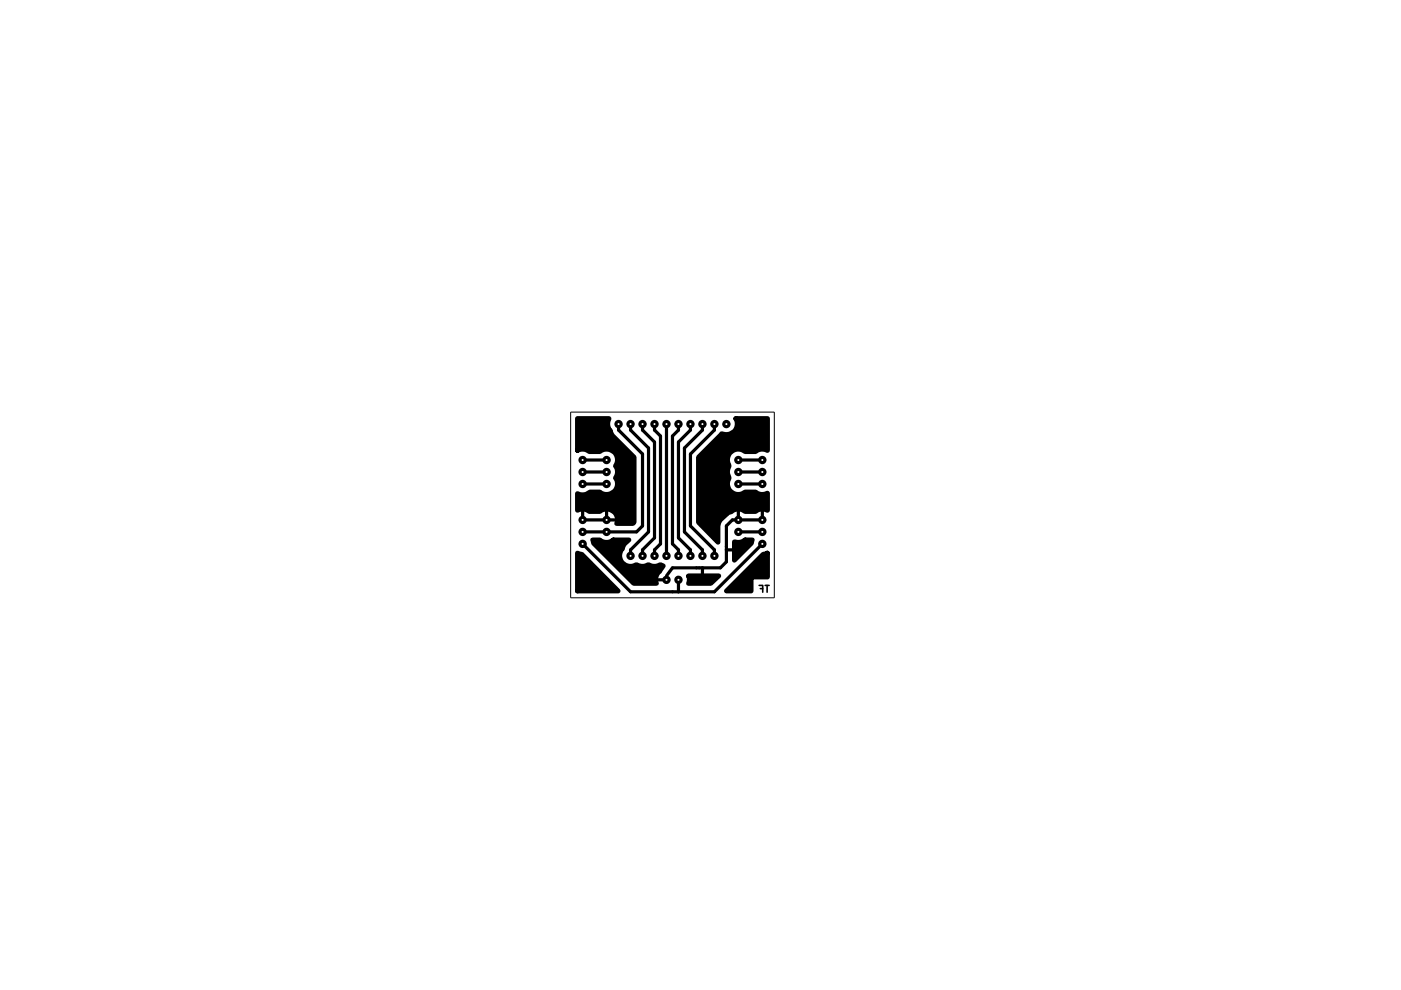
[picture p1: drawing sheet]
<svg xmlns="http://www.w3.org/2000/svg" width="297mm" height="210mm" viewBox="0 0 297 210" stroke-linecap="round" stroke-linejoin="round" font-family="sans-serif">
<path d="M121 87.4h43.2v39.3h-43.2z" fill="none" stroke="#000" stroke-width=".21"/>
<g fill="none" stroke="#000" stroke-width=".68">
<path d="M123.5 97.5h5.1M131.1 89.9v1.3l5.1 5.1v15.2l-1.2 1.3h-11.5M133.7 89.9v1.3l3.8 3.8v17.8l-3.8 3.8v1.3M136.2 89.9v1.3l2.6 2.5v20.3l-2.6 2.6v1.3M138.8 89.9v1.3l1.2 1.3v22.8l-1.2 1.3v1.3M141.3 89.9v28M143.8 89.9v1.3l-1.2 1.3v22.8l1.2 1.3v1.3M146.4 89.9v1.3l-2.6 2.5v20.3l2.6 2.6v1.3M148.9 89.9v1.3l-3.8 3.8v17.8l3.8 3.8v1.3M151.5 89.9v1.3l-5.1 5.1v15.2l5.1 5.1v1.3M156.5 97.5h5.1M123.5 115.3l10.2 10.2h17.8l10.1-10.2"/>
<path d="M123.5 107.7v2.5h7.6M123.5 100.1h5.1M123.5 102.6h5.1M128.6 107.7v2.5M154 116.6h1.9M156.5 112.8h5.1M156.5 100.1h5.1M156.5 102.6h5.1M156.5 107.7v2.5M161.6 107.7v2.5h-6.3l-1.3 1.3v7.6l-1.3 1.3h-10.1l-1.3 1.7M138.1 122.9h3.2M143.8 122.9v2.6"/>
<path d="M148.9 120.4v1.9"/>
</g>
<g fill="#000">
<path d="M122.4 88.7h6.7a2.58 2.58 0 0 0 .4 2.8l.4 .9 4.6 4.5v13.8l-.3 .3h-3.5a2.26 2.26 0 0 0-.8-2.6 2.26 2.26 0 0 0-2.7 .1h-2.2a2.34 2.34 0 0 0-2.6-.3v-3.6a2.31 2.31 0 0 0 2.7-.3h2.1a2.24 2.24 0 0 0 2.9 0 2.24 2.24 0 0 0 .4-3l.1-.2a2.05 2.05 0 0 0-.1-2.3 2.26 2.26 0 0 0-.3-3 2.26 2.26 0 0 0-3 0h-2.2a2.34 2.34 0 0 0-2.6-.3zM156 88.7h6.7l-.1 6.8a2.18 2.18 0 0 0-2.4 .3h-2.2a2.3 2.3 0 0 0-3 0 2.3 2.3 0 0 0-.4 3l-.1 .2a2.49 2.49 0 0 0 .1 2.3 2.27 2.27 0 0 0 .4 3 2.27 2.27 0 0 0 3 0h2.2a2.29 2.29 0 0 0 2.5 .3l-.1 3.6a2.18 2.18 0 0 0-2.4 .3h-2.2a2.36 2.36 0 0 0-3.1 0l-.9 .5-1.3 1.2-.3 .6-.2 .6v3.6l-4.1-4.3v-13.8l4.9-5a2.27 2.27 0 0 0 2.7-.4 2.27 2.27 0 0 0 .3-2.8zM125.6 114.5h1.6a2.24 2.24 0 0 0 2.8 0h3.3l-.9 .8-.4 .9a2.3 2.3 0 0 0-.1 3.1 2.3 2.3 0 0 0 3.1 .4l.1 .1a2.49 2.49 0 0 0 2.4-.1l.2 .1a2.49 2.49 0 0 0 2.3-.1l.6 .3-.7 1.1a2.3 2.3 0 0 0-.7 2.6h-4.8l-8.6-8.6zM155.7 114.9h.2a2.34 2.34 0 0 0 2.1-.4h1.5l-.2 .6-3.6 3.7zM154 125.3l7.8-7.8 .9-.2v5h-3.4v3zM122.4 117.3l1 .2 7.7 7.8h-8.7zM146 122.1h6.4l-1.7 1.6h-4.7l.1-.6z"/>
<circle cx="123.5" cy="97.5" r=".89"/>
<circle cx="128.6" cy="97.5" r=".89"/>
<circle cx="131.1" cy="89.9" r=".89"/>
<circle cx="133.7" cy="89.9" r=".89"/>
<circle cx="136.2" cy="89.9" r=".89"/>
<circle cx="138.8" cy="89.9" r=".89"/>
<circle cx="141.3" cy="89.9" r=".89"/>
<circle cx="143.8" cy="89.9" r=".89"/>
<circle cx="146.4" cy="89.9" r=".89"/>
<circle cx="148.9" cy="89.9" r=".89"/>
<circle cx="151.5" cy="89.9" r=".89"/>
<circle cx="154" cy="89.9" r=".89"/>
<circle cx="156.5" cy="97.5" r=".89"/>
<circle cx="161.6" cy="97.5" r=".89"/>
<circle cx="123.5" cy="112.8" r=".89"/>
<circle cx="123.5" cy="100.1" r=".89"/>
<circle cx="123.5" cy="115.3" r=".89"/>
<circle cx="123.5" cy="110.2" r=".89"/>
<circle cx="123.5" cy="102.6" r=".89"/>
<circle cx="128.6" cy="100.1" r=".89"/>
<circle cx="128.6" cy="112.8" r=".89"/>
<circle cx="128.6" cy="110.2" r=".89"/>
<circle cx="128.6" cy="102.6" r=".89"/>
<circle cx="133.7" cy="117.9" r=".89"/>
<circle cx="136.2" cy="117.9" r=".89"/>
<circle cx="138.8" cy="117.9" r=".89"/>
<circle cx="141.3" cy="117.9" r=".89"/>
<circle cx="143.8" cy="117.9" r=".89"/>
<circle cx="146.4" cy="117.9" r=".89"/>
<circle cx="148.9" cy="117.9" r=".89"/>
<circle cx="151.5" cy="117.9" r=".89"/>
<circle cx="156.5" cy="100.1" r=".89"/>
<circle cx="156.5" cy="112.8" r=".89"/>
<circle cx="156.5" cy="110.2" r=".89"/>
<circle cx="156.5" cy="102.6" r=".89"/>
<circle cx="161.6" cy="112.8" r=".89"/>
<circle cx="161.6" cy="100.1" r=".89"/>
<circle cx="161.6" cy="102.6" r=".89"/>
<circle cx="161.6" cy="115.3" r=".89"/>
<circle cx="161.6" cy="110.2" r=".89"/>
<circle cx="141.3" cy="122.9" r=".89"/>
<circle cx="143.8" cy="122.9" r=".89"/>
</g>
<path d="M122.4 88.7h6.7a2.58 2.58 0 0 0 .4 2.8l.4 .9 4.6 4.5v13.8l-.3 .3h-3.5a2.26 2.26 0 0 0-.8-2.6 2.26 2.26 0 0 0-2.7 .1h-2.2a2.34 2.34 0 0 0-2.6-.3v-3.6a2.31 2.31 0 0 0 2.7-.3h2.1a2.24 2.24 0 0 0 2.9 0 2.24 2.24 0 0 0 .4-3l.1-.2a2.05 2.05 0 0 0-.1-2.3 2.26 2.26 0 0 0-.3-3 2.26 2.26 0 0 0-3 0h-2.2a2.34 2.34 0 0 0-2.6-.3zM156 88.7h6.7l-.1 6.8a2.18 2.18 0 0 0-2.4 .3h-2.2a2.3 2.3 0 0 0-3 0 2.3 2.3 0 0 0-.4 3l-.1 .2a2.49 2.49 0 0 0 .1 2.3 2.27 2.27 0 0 0 .4 3 2.27 2.27 0 0 0 3 0h2.2a2.29 2.29 0 0 0 2.5 .3l-.1 3.6a2.18 2.18 0 0 0-2.4 .3h-2.2a2.36 2.36 0 0 0-3.1 0l-.9 .5-1.3 1.2-.3 .6-.2 .6v3.6l-4.1-4.3v-13.8l4.9-5a2.27 2.27 0 0 0 2.7-.4 2.27 2.27 0 0 0 .3-2.8zM122.4 117.3l1 .2 7.7 7.8h-8.7zM125.6 114.5h1.6a2.24 2.24 0 0 0 2.8 0h3.3l-.9 .8-.4 .9a2.3 2.3 0 0 0-.1 3.1 2.3 2.3 0 0 0 3.1 .4l.1 .1a2.49 2.49 0 0 0 2.4-.1l.2 .1a2.49 2.49 0 0 0 2.3-.1l.6 .3-.7 1.1a2.3 2.3 0 0 0-.7 2.6h-4.8l-8.6-8.6zM155.7 114.9h.2a2.34 2.34 0 0 0 2.1-.4h1.5l-.2 .6-3.6 3.7zM146 122.1h6.4l-1.7 1.6h-4.7l.1-.6zM154 125.3l7.8-7.8 .9-.2v5h-3.4v3z" fill="none" stroke="#000" stroke-width="1"/>
<path d="M161 124.1h.7v1.5M161.2 124.8h.5M162.2 124.1h.9M162.6 124.1v1.5" fill="none" stroke="#000" stroke-width=".34"/>
<g fill="#fff">
<path d="M141.2 122.7l.3 .2-.1 .2-.3-.2z"/>
<path d="M143.7 122.7l.4 .2-.1 .2-.4-.2z"/>
<path d="M143.7 117.7l.4 .2-.1 .1-.4-.1z"/>
<path d="M146.3 117.7l.3 .2-.1 .1-.3-.1z"/>
<path d="M148.8 117.7l.3 .2-.1 .1-.3-.1z"/>
<path d="M123.4 112.6l.3 .2-.1 .2-.3-.2z"/>
<path d="M123.4 110l.3 .2-.1 .2-.3-.2z"/>
<path d="M128.5 110l.3 .2-.1 .2-.3-.2z"/>
<path d="M123.4 102.4l.3 .2-.1 .2-.3-.2z"/>
<path d="M123.4 115.1l.3 .2-.1 .2-.3-.2z"/>
<path d="M128.5 102.4l.3 .2-.1 .2-.3-.2z"/>
<path d="M128.5 99.9l.3 .2-.1 .2-.3-.2z"/>
<path d="M123.4 97.3l.3 .2-.1 .2-.3-.2z"/>
<path d="M123.4 99.9l.3 .2-.1 .2-.3-.2z"/>
<path d="M128.5 97.3l.3 .2-.1 .2-.3-.2z"/>
<path d="M131 89.7l.4 .2-.1 .2-.4-.2z"/>
<path d="M133.6 89.7l.3 .2-.1 .2-.3-.2z"/>
<path d="M136.1 89.7l.3 .2-.1 .2-.3-.2z"/>
<path d="M138.7 89.7l.3 .2-.1 .2-.3-.2z"/>
<path d="M141.2 89.7l.3 .2-.1 .2-.3-.2z"/>
<path d="M128.5 112.6l.3 .2-.1 .2-.3-.2z"/>
<path d="M133.6 117.7l.3 .2-.1 .1-.3-.1z"/>
<path d="M136.1 117.7l.3 .2-.1 .1-.3-.1z"/>
<path d="M138.7 117.7l.3 .2-.1 .1-.3-.1z"/>
<path d="M141.2 117.7l.3 .2-.1 .1-.3-.1z"/>
<path d="M143.7 89.7l.4 .2-.1 .2-.4-.2z"/>
<path d="M146.3 89.7l.3 .2-.1 .2-.3-.2z"/>
<path d="M148.8 89.7l.3 .2-.1 .2-.3-.2z"/>
<path d="M151.4 89.7l.3 .2-.1 .2-.3-.2z"/>
<path d="M153.9 89.7l.3 .2-.1 .2-.3-.2z"/>
<path d="M161.5 115.1l.3 .2-.1 .2-.3-.2z"/>
<path d="M151.4 117.7l.3 .2-.1 .1-.3-.1z"/>
<path d="M156.4 112.6l.4 .2-.1 .2-.4-.2z"/>
<path d="M156.4 110l.4 .2-.1 .2-.4-.2z"/>
<path d="M161.5 112.6l.3 .2-.1 .2-.3-.2z"/>
<path d="M161.5 102.4l.3 .2-.1 .2-.3-.2z"/>
<path d="M161.5 99.9l.3 .2-.1 .2-.3-.2z"/>
<path d="M161.5 97.3l.3 .2-.1 .2-.3-.2z"/>
<path d="M161.5 110l.3 .2-.1 .2-.3-.2z"/>
<path d="M156.4 102.4l.4 .2-.1 .2-.4-.2z"/>
<path d="M156.4 99.9l.4 .2-.1 .2-.4-.2z"/>
<path d="M156.4 97.3l.4 .2-.1 .2-.4-.2z"/>
</g>
</svg>
